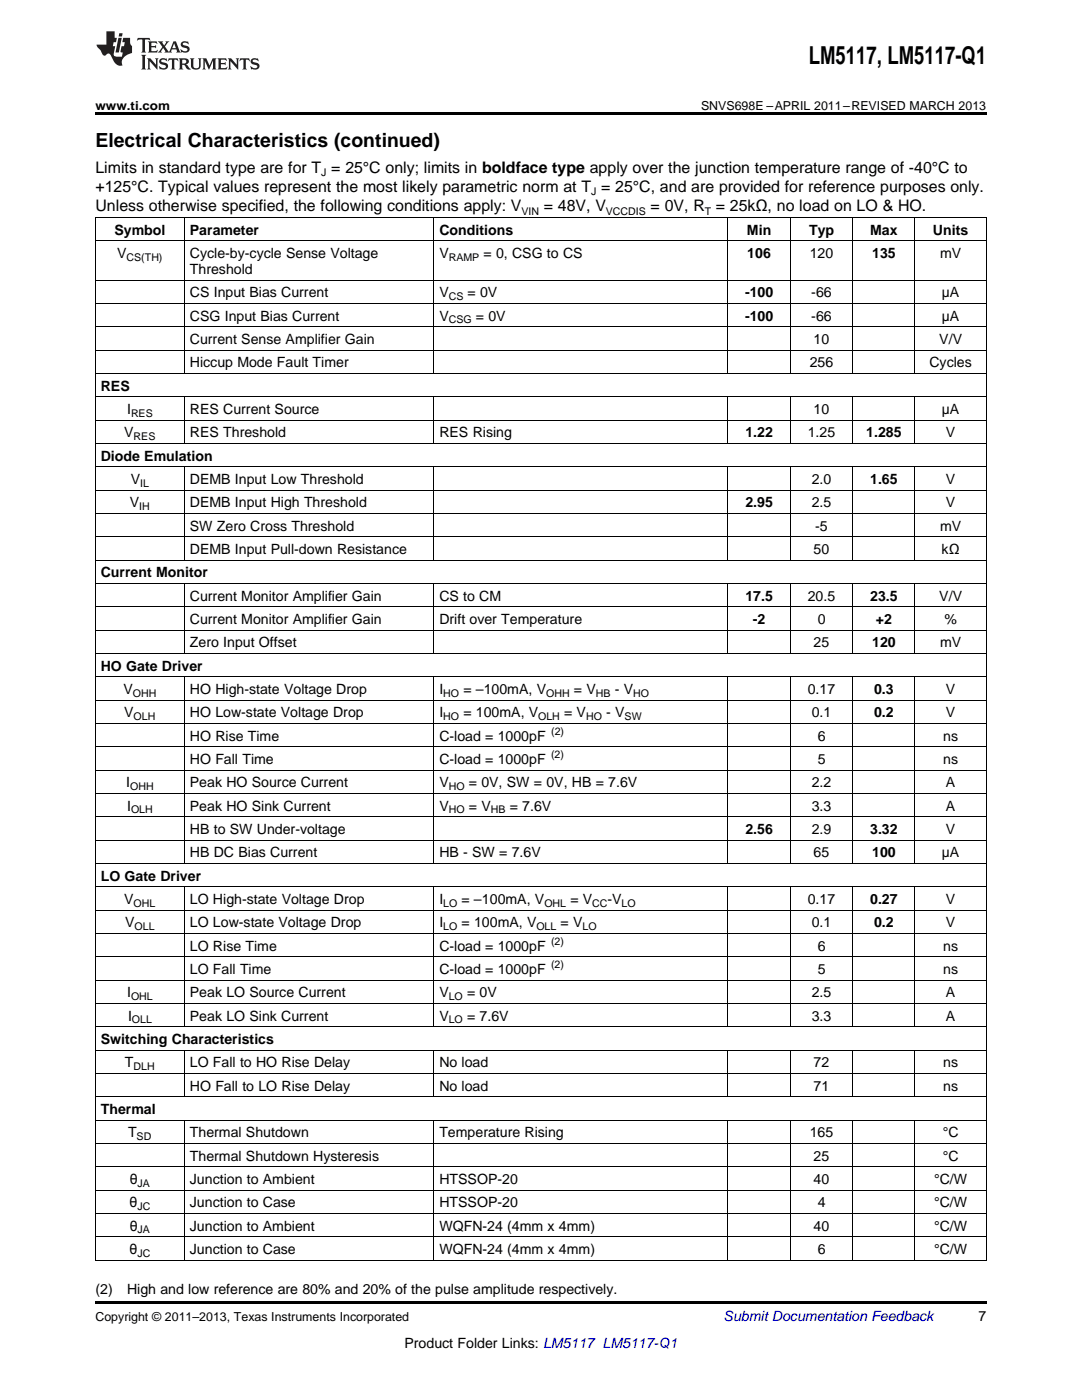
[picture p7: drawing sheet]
<svg xmlns="http://www.w3.org/2000/svg" width="216mm" height="279mm" viewBox="0 0 216 279" stroke-linecap="round" stroke-linejoin="round" font-family="sans-serif">
<defs><g id="words">
<text font-size="4.9" x="161.4" y="12.8">LM5117, LM5117-Q1</text>
<text font-size="3.9" x="19" y="29.3">Electrical Characteristics (continued)</text>
<g font-size="3.2">
<text x="19" y="34.4">Limits in standard type are for T = 25°C only; limits in boldface type apply over the junction temperature range of -40°C to</text>
<text x="19" y="38.3">+125°C. Typical values represent the most likely parametric norm at T = 25°C, and are provided for reference purposes only.</text>
<text x="19" y="42.2">Unless otherwise specified, the following conditions apply: V</text>
<text x="108.5" y="42.2">= 48V, V</text>
<text x="129.8" y="42.2">= 0V, R = 25kΩ, no load on LO &amp; HO.</text>
</g>
<g font-size="2.8">
<text x="22.8" y="46.8">Symbol</text>
<text x="37.9" y="46.8">Parameter</text>
<text x="87.7" y="46.8">Conditions</text>
<text x="149" y="46.8">Min</text>
<text x="161.4" y="46.8">Typ</text>
<text x="173.6" y="46.8">Max</text>
<text x="186.2" y="46.8">Units</text>
<text x="23.4" y="51.5">V</text>
<text x="37.9" y="51.5">Cycle-by-cycle Sense Voltage</text>
<text x="87.7" y="51.5">V</text>
<text x="96.5" y="51.5">= 0, CSG to CS</text>
<text x="149.1" y="51.5">106</text>
<text x="161.6" y="51.5">120</text>
<text x="174" y="51.5">135</text>
<text x="187.6" y="51.5">mV</text>
<text x="37.9" y="54.7">Threshold</text>
<text x="37.9" y="59.3">CS Input Bias Current</text>
<text x="87.7" y="59.3">V</text>
<text x="93.3" y="59.3">= 0V</text>
<text x="148.7" y="59.3">-100</text>
<text x="161.9" y="59.3">-66</text>
<text x="187.9" y="59.3">µA</text>
<text x="37.9" y="64">CSG Input Bias Current</text>
<text x="87.7" y="64">V</text>
<text x="95" y="64">= 0V</text>
<text x="148.7" y="64">-100</text>
<text x="161.9" y="64">-66</text>
<text x="187.9" y="64">µA</text>
<text x="37.9" y="68.7">Current Sense Amplifier Gain</text>
<text x="162.3" y="68.7">10</text>
<text x="187.4" y="68.7">V/V</text>
<text x="20.1" y="78">RES</text>
<text x="37.9" y="73.3">Hiccup Mode Fault Timer</text>
<text x="161.6" y="73.3">256</text>
<text x="185.5" y="73.3">Cycles</text>
<text x="25.4" y="82.6">I</text>
<text x="37.9" y="82.6">RES Current Source</text>
<text x="162.3" y="82.6">10</text>
<text x="187.9" y="82.6">µA</text>
<text x="24.8" y="87.3">V</text>
<text x="37.9" y="87.3">RES Threshold</text>
<text x="87.7" y="87.3">RES Rising</text>
<text x="148.7" y="87.3">1.22</text>
<text x="161.2" y="87.3">1.25</text>
<text x="172.9" y="87.3">1.285</text>
<text x="188.7" y="87.3">V</text>
<text x="20.1" y="91.9">Diode Emulation</text>
<text x="25.9" y="101.2">V</text>
<text x="26.1" y="96.6">V</text>
<text x="37.9" y="96.6">DEMB Input Low Threshold</text>
<text x="37.9" y="101.2">DEMB Input High Threshold</text>
<text x="148.7" y="101.2">2.95</text>
<text x="162" y="96.6">2.0</text>
<text x="162" y="101.2">2.5</text>
<text x="173.6" y="96.6">1.65</text>
<text x="188.7" y="96.6">V</text>
<text x="188.7" y="101.2">V</text>
<text x="37.9" y="105.9">SW Zero Cross Threshold</text>
<text x="162.7" y="105.9">-5</text>
<text x="187.6" y="105.9">mV</text>
<text x="37.9" y="110.6">DEMB Input Pull-down Resistance</text>
<text x="162.3" y="110.6">50</text>
<text x="187.9" y="110.6">kΩ</text>
<text x="20.1" y="115.2">Current Monitor</text>
<text x="37.9" y="119.9">Current Monitor Amplifier Gain</text>
<text x="87.7" y="119.9">CS to CM</text>
<text x="148.7" y="119.9">17.5</text>
<text x="161.2" y="119.9">20.5</text>
<text x="173.6" y="119.9">23.5</text>
<text x="187.4" y="119.9">V/V</text>
<text x="37.9" y="124.5">Current Monitor Amplifier Gain</text>
<text x="87.7" y="124.5">Drift over Temperature</text>
<text x="150.2" y="124.5">-2</text>
<text x="163.2" y="124.5">0</text>
<text x="174.8" y="124.5">+2</text>
<text x="188.5" y="124.5">%</text>
<text x="37.9" y="129.2">Zero Input Offset</text>
<text x="162.3" y="129.2">25</text>
<text x="174" y="129.2">120</text>
<text x="187.6" y="129.2">mV</text>
<text x="20.1" y="133.8">HO Gate Driver</text>
<text x="24.6" y="138.5">V</text>
<text x="24.8" y="143.2">V</text>
<text x="37.9" y="138.5">HO High-state Voltage Drop</text>
<text x="37.9" y="143.2">HO Low-state Voltage Drop</text>
<text x="87.7" y="138.5">I</text>
<text x="87.7" y="143.2">I</text>
<text x="92.5" y="138.5">= –100mA, V</text>
<text x="92.5" y="143.2">= 100mA, V</text>
<text x="112.6" y="143.2">= V</text>
<text x="114.5" y="138.5">= V</text>
<text x="121" y="143.2">- V</text>
<text x="122.7" y="138.5">- V</text>
<text x="161.2" y="138.5">0.17</text>
<text x="162" y="143.2">0.1</text>
<text x="174.4" y="138.5">0.3</text>
<text x="174.4" y="143.2">0.2</text>
<text x="188.7" y="138.5">V</text>
<text x="188.7" y="143.2">V</text>
<text x="37.9" y="147.8">HO Rise Time</text>
<text x="87.7" y="147.8">C-load = 1000pF</text>
<text x="163.2" y="147.8">6</text>
<text x="188.2" y="147.8">ns</text>
<text x="37.9" y="152.5">HO Fall Time</text>
<text x="87.7" y="152.5">C-load = 1000pF</text>
<text x="163.2" y="152.5">5</text>
<text x="188.2" y="152.5">ns</text>
<text x="25.2" y="157.1">I</text>
<text x="25.4" y="161.8">I</text>
<text x="37.9" y="157.1">Peak HO Source Current</text>
<text x="37.9" y="161.8">Peak HO Sink Current</text>
<text x="87.7" y="157.1">V</text>
<text x="87.7" y="161.8">V</text>
<text x="93.6" y="157.1">= 0V, SW = 0V, HB = 7.6V</text>
<text x="93.6" y="161.8">= V</text>
<text x="101.7" y="161.8">= 7.6V</text>
<text x="162" y="157.1">2.2</text>
<text x="162" y="161.8">3.3</text>
<text x="188.7" y="157.1">A</text>
<text x="188.7" y="161.8">A</text>
<text x="37.9" y="166.4">HB to SW Under-voltage</text>
<text x="148.7" y="166.4">2.56</text>
<text x="162" y="166.4">2.9</text>
<text x="173.6" y="166.4">3.32</text>
<text x="188.7" y="166.4">V</text>
<text x="37.9" y="171.1">HB DC Bias Current</text>
<text x="87.7" y="171.1">HB - SW = 7.6V</text>
<text x="162.3" y="171.1">65</text>
<text x="174" y="171.1">100</text>
<text x="187.9" y="171.1">µA</text>
<text x="20.1" y="175.8">LO Gate Driver</text>
<text x="24.8" y="180.4">V</text>
<text x="25" y="185.1">V</text>
<text x="37.9" y="180.4">LO High-state Voltage Drop</text>
<text x="37.9" y="185.1">LO Low-state Voltage Drop</text>
<text x="87.7" y="180.4">I</text>
<text x="87.7" y="185.1">I</text>
<text x="92.1" y="180.4">= –100mA, V</text>
<text x="92.1" y="185.1">= 100mA, V</text>
<text x="111.9" y="185.1">= V</text>
<text x="113.8" y="180.4">= V</text>
<text x="121.2" y="180.4">-V</text>
<text x="161.2" y="180.4">0.17</text>
<text x="162" y="185.1">0.1</text>
<text x="173.6" y="180.4">0.27</text>
<text x="174.4" y="185.1">0.2</text>
<text x="188.7" y="180.4">V</text>
<text x="188.7" y="185.1">V</text>
<text x="37.9" y="189.7">LO Rise Time</text>
<text x="87.7" y="189.7">C-load = 1000pF</text>
<text x="163.2" y="189.7">6</text>
<text x="188.2" y="189.7">ns</text>
<text x="37.9" y="194.4">LO Fall Time</text>
<text x="87.7" y="194.4">C-load = 1000pF</text>
<text x="163.2" y="194.4">5</text>
<text x="188.2" y="194.4">ns</text>
<text x="25.4" y="199">I</text>
<text x="25.5" y="203.7">I</text>
<text x="37.9" y="199">Peak LO Source Current</text>
<text x="37.9" y="203.7">Peak LO Sink Current</text>
<text x="87.7" y="199">V</text>
<text x="87.7" y="203.7">V</text>
<text x="93.2" y="199">= 0V</text>
<text x="93.2" y="203.7">= 7.6V</text>
<text x="162" y="199">2.5</text>
<text x="162" y="203.7">3.3</text>
<text x="188.7" y="199">A</text>
<text x="188.7" y="203.7">A</text>
<text x="20.1" y="208.4">Switching Characteristics</text>
<text x="24.9" y="213">T</text>
<text x="37.9" y="213">LO Fall to HO Rise Delay</text>
<text x="87.7" y="213">No load</text>
<text x="162.3" y="213">72</text>
<text x="188.2" y="213">ns</text>
<text x="37.9" y="217.7">HO Fall to LO Rise Delay</text>
<text x="87.7" y="217.7">No load</text>
<text x="162.3" y="217.7">71</text>
<text x="188.2" y="217.7">ns</text>
<text x="20.1" y="222.3">Thermal</text>
<text x="25.6" y="227">T</text>
<text x="37.9" y="227">Thermal Shutdown</text>
<text x="87.7" y="227">Temperature Rising</text>
<text x="161.6" y="227">165</text>
<text x="188.1" y="227">°C</text>
<text x="37.9" y="231.6">Thermal Shutdown Hysteresis</text>
<text x="162.3" y="231.6">25</text>
<text x="188.1" y="231.6">°C</text>
<text x="25.9" y="236.3">θ</text>
<text x="37.9" y="236.3">Junction to Ambient</text>
<text x="87.7" y="236.3">HTSSOP-20</text>
<text x="162.3" y="236.3">40</text>
<text x="186.4" y="236.3">°C/W</text>
<text x="25.9" y="240.9">θ</text>
<text x="25.9" y="245.6">θ</text>
<text x="37.9" y="240.9">Junction to Case</text>
<text x="37.9" y="245.6">Junction to Ambient</text>
<text x="87.7" y="240.9">HTSSOP-20</text>
<text x="87.7" y="245.6">WQFN-24 (4mm x 4mm)</text>
<text x="162.3" y="245.6">40</text>
<text x="163.2" y="240.9">4</text>
<text x="186.4" y="240.9">°C/W</text>
<text x="186.4" y="245.6">°C/W</text>
<text x="25.9" y="250.3">θ</text>
<text x="37.9" y="250.3">Junction to Case</text>
<text x="87.7" y="250.3">WQFN-24 (4mm x 4mm)</text>
<text x="163.2" y="250.3">6</text>
<text x="186.4" y="250.3">°C/W</text>
<text x="19" y="258.2">(2)</text>
<text x="25.4" y="258.2">High and low reference are 80% and 20% of the pulse amplitude respectively.</text>
<text x="195.3" y="263.6">7</text>
<text x="80.7" y="269">Product Folder Links: LM5117 LM5117-Q1</text>
</g>
<text font-size="2.8" fill="#0000c8" x="144.4" y="263.6">Submit Documentation Feedback</text>
<g font-size="2.5">
<text x="19" y="21.9">www.ti.com</text>
<text x="139.9" y="21.9">SNVS698E –APRIL 2011–REVISED MARCH 2013</text>
<text x="19" y="263.6">Copyright © 2011–2013, Texas Instruments Incorporated</text>
</g>
<g font-size="2.1">
<text x="64.1" y="35.1">J</text>
<text x="117.9" y="38.9">J</text>
<text x="104" y="42.8">VIN</text>
<text x="120.9" y="42.8">VCCDIS</text>
<text x="140.6" y="42.8">T</text>
<text x="25.3" y="52.1">CS(TH)</text>
<text x="89.5" y="52.1">RAMP</text>
<text x="89.5" y="59.9">CS</text>
<text x="89.5" y="64.6">CSG</text>
<text x="26.1" y="83.2">RES</text>
<text x="26.7" y="87.8">RES</text>
<text x="27.8" y="101.8">IH</text>
<text x="28" y="97.2">IL</text>
<text x="26.5" y="139.1">OHH</text>
<text x="26.7" y="143.7">OLH</text>
<text x="88.4" y="139.1">HO</text>
<text x="88.4" y="143.7">HO</text>
<text x="107.4" y="143.7">OLH</text>
<text x="109" y="139.1">OHH</text>
<text x="116.9" y="143.7">HO</text>
<text x="118.9" y="139.1">HB</text>
<text x="124.6" y="143.7">SW</text>
<text x="126.3" y="139.1">HO</text>
<text x="110" y="146.7">(2)</text>
<text x="110" y="151.3">(2)</text>
<text x="26" y="157.7">OHH</text>
<text x="89.5" y="157.7">HO</text>
<text x="26.1" y="162.3">OLH</text>
<text x="89.5" y="162.3">HO</text>
<text x="97.9" y="162.3">HB</text>
<text x="26.7" y="181">OHL</text>
<text x="26.8" y="185.6">OLL</text>
<text x="88.4" y="181">LO</text>
<text x="88.4" y="185.6">LO</text>
<text x="107" y="185.6">OLL</text>
<text x="108.6" y="181">OHL</text>
<text x="116.2" y="185.6">LO</text>
<text x="118.2" y="181">CC</text>
<text x="124" y="181">LO</text>
<text x="110" y="188.6">(2)</text>
<text x="110" y="193.3">(2)</text>
<text x="26.1" y="199.6">OHL</text>
<text x="89.5" y="199.6">LO</text>
<text x="26.3" y="204.3">OLL</text>
<text x="89.5" y="204.3">LO</text>
<text x="26.6" y="213.6">DLH</text>
<text x="27.3" y="227.5">SD</text>
<text x="27.4" y="236.9">JA</text>
<text x="27.4" y="241.5">JC</text>
<text x="27.4" y="250.8">JC</text>
<text x="27.4" y="246.2">JA</text>
</g>
</g></defs>
<path d="M19 22.5h177.8v.5h-177.8zM19 259.7h177.8v.5h-177.8z" fill="#000"/>
<g fill="none" stroke="#000" stroke-width=".2">
<path d="M19 55.9h177.8M19 48.1h177.8M19 43.4h177.8M19.1 43.5v208M36.8 43.5v31.1M86.6 43.5v31.1M145.2 43.5v31.1M157.7 43.5v31.1M170.1 43.5v31.1M182.5 43.5v31.1M196.8 43.5v208M19 79.2h177.8"/>
<path d="M19 74.5h177.8M19 69.9h177.8M19 65.2h177.8M19 60.6h177.8M36.8 79.2v9.3M86.6 79.2v9.3M145.2 79.2v9.3M157.7 79.2v9.3M170.1 79.2v9.3M182.5 79.2v9.3M19 97.8h177.8M19 93.2h177.8"/>
<path d="M19 88.5h177.8M19 83.8h177.8M36.8 93.2v18.6M86.6 93.2v18.6M145.2 93.2v18.6M157.7 93.2v18.6M170.1 93.2v18.6M182.5 93.2v18.6M19 116.4h177.8M19 111.8h177.8M19 107.1h177.8M19 102.5h177.8"/>
<path d="M36.8 116.5v14M86.6 116.5v14M145.2 116.5v14M157.7 116.5v14M170.1 116.5v14M182.5 116.5v14M19 139.7h177.8M19 135.1h177.8M19 130.4h177.8M19 125.7h177.8M19 121.1h177.8M36.8 135.1v37.3"/>
<path d="M86.6 135.1v37.3M145.2 135.1v37.3M157.7 135.1v37.3M170.1 135.1v37.3M182.5 135.1v37.3M19 158.3h177.8M19 153.7h177.8M19 149h177.8M19 144.4h177.8M19 177h177.8M19 172.3h177.8M19 167.7h177.8"/>
<path d="M19 163h177.8M36.8 177v28M86.6 177v28M145.2 177v28M157.7 177v28M170.1 177v28M182.5 177v28M19 195.6h177.8M19 190.9h177.8M19 186.3h177.8M19 181.6h177.8M19 218.9h177.8"/>
<path d="M19 214.2h177.8M19 209.6h177.8M19 204.9h177.8M19 200.3h177.8M36.8 209.6v9.3M86.6 209.6v9.3M145.2 209.6v9.3M157.7 209.6v9.3M170.1 209.6v9.3M182.5 209.6v9.3M19 237.5h177.8M19 232.9h177.8"/>
<path d="M19 228.2h177.8M19 223.5h177.8M36.8 223.6v27.9M86.6 223.6v27.9M145.2 223.6v27.9M157.7 223.6v27.9M170.1 223.6v27.9M182.5 223.6v27.9M19 251.5h177.8M19 246.8h177.8M19 242.2h177.8"/>
</g>
<g fill="#231f20">
<path d="M27.5 7.6l-.1 .5 .4-.2h.6v.1v2.1l-.2 .4h1l-.3-.4v-2.1l.1-.1h.5l.5 .2-.2-.5zM29.5 8.3l.2 .3v1.5l-.2 .4h1.8l.2-.6a1.04 1.04 0 0 1-1.3 .2v-.7h.6l.3 .2v-.6l-.3 .2h-.6v-.6l.8-.1 .4 .3-.2-.5zM31.5 8.3l.9 1.1-.9 1.1h.8l-.2-.2 .5-.7 .4 .7-.2 .2h1.5l-.1-.2 .1-.4h.9l.1 .4-.2 .2h1l-.3-.3-.7-1.9h-.5l-.9 2-.8-1 .9-1h-.8l.1 .3-.3 .5-.4-.6 .2-.2zM34.7 8.6l.4 1h-.7zM36.3 8.4a.63 .63 0 0 0-.2 .7 .63 .63 0 0 0 .6 .4l.6 .2 .1 .2a.75 .75 0 0 1-.7 .4 .75 .75 0 0 1-.6-.5l.1 .7 .1-.1a1.11 1.11 0 0 0 1.5-.6 1.13 1.13 0 0 0-1.2-.8l-.1-.4a1.04 1.04 0 0 1 1.2 .2l-.2-.5-.1 .1-.5-.2zM28.2 10.9l.2 .4v2.2l-.2 .4h1l-.3-.4v-2.2l.3-.4zM29.3 11.6l.3 .4v1.5l-.3 .4h.8l-.2-.4v-1.3l1.5 1.7v-1.9l.2-.4h-.7l.2 .4v.9l-1.1-1.3zM32 11.8a.62 .62 0 0 0-.2 .7 .62 .62 0 0 0 .6 .4l.6 .1 .1 .3a.76 .76 0 0 1-.7 .3 .76 .76 0 0 1-.6-.4l.1 .7 .1-.1a1.11 1.11 0 0 0 1.5-.6 1.13 1.13 0 0 0-1.2-.8l-.1-.4a1.04 1.04 0 0 1 1.2 .2l-.2-.6-.1 .1-.5-.1zM33.7 11.6l-.2 .6a.61 .61 0 0 1 .8-.3v1.6l-.2 .4h.9l-.2-.4v-1.6a.63 .63 0 0 1 .8 .3l-.2-.6zM35.6 11.6l.3 .4v1.5l-.3 .4h1l-.2-.2v-.8l.5 .2a.76 .76 0 0 0 1.2 .7l-1-1a.58 .58 0 0 0 .6-.5 .58 .58 0 0 0-.5-.6zM36.4 11.9h.1a.45 .45 0 0 1 .5 .1 .45 .45 0 0 1 .1 .5l-.7 .2zM37.9 11.6l.2 .2a2.17 2.17 0 0 0 .3 1.9 .99 .99 0 0 0 1.6-.6v-1.1l.2-.4h-.7l.2 .2a1.92 1.92 0 0 1-.2 1.8 .6 .6 0 0 1-.9-.5v-1.1l.2-.4zM40.4 11.6l.2 .4v1.5l-.2 .4h.7l-.2-.4v-1.4l.8 1.8 .8-1.8v1.4l-.2 .4h.9l-.2-.4v-1.5l.2-.4h-.8l-.6 1.5-.6-1.5zM43.4 11.6l.2 .4v1.5l-.2 .4h1.8l.2-.6a1.04 1.04 0 0 1-1.3 .1v-.6h.5l.4 .2v-.6l-.4 .2h-.5v-.7h.8l.3 .3-.1-.6zM45.5 11.6l.2 .4v1.5l-.2 .4h.7l-.2-.4v-1.3l1.5 1.7v-1.9l.2-.4h-.7l.2 .4v.9l-1.1-1.3zM47.9 11.6l-.1 .6a.61 .61 0 0 1 .8-.3v1.6l-.3 .4h1l-.3-.4 .1-1.6a.63 .63 0 0 1 .7 .3l-.1-.6zM50.2 11.8a.62 .62 0 0 0-.2 .7 .62 .62 0 0 0 .6 .4l.6 .1 .2 .3a.76 .76 0 0 1-.8 .3 .76 .76 0 0 1-.6-.4l.1 .7 .2-.1a1.11 1.11 0 0 0 1.5-.6 1.13 1.13 0 0 0-1.3-.8l-.1-.4a1.04 1.04 0 0 1 1.2 .2l-.1-.6-.2 .1-.5-.1z"/>
<path d="M21.2 6.3v2.6h-1.9l.1 .4 .7 .9a.91 .91 0 0 0 1 .8 .56 .56 0 0 1 .5-.3 .56 .56 0 0 1 .5 .3l.4 .8a1.53 1.53 0 0 0 1.9 1.2 1.54 1.54 0 0 1 1-2.1l.9-.3v-1.4a1.52 1.52 0 0 1-.3-1.6h-1.4l-.2 .8h.5l-.2 .8h-.4l-.2 1v.2l.4 .1-.2 .8a1.93 1.93 0 0 1-1.6-.3l.3-1.8h-.5l.2-.8h.4l.2-.8h-.4v-1.3zM23.6 7.6l-.6 2.9h.7l.6-2.9zM23.8 6.6l-.1 .7h.6l.2-.7z"/>
</g>
<use href="#words"/>
</svg>
